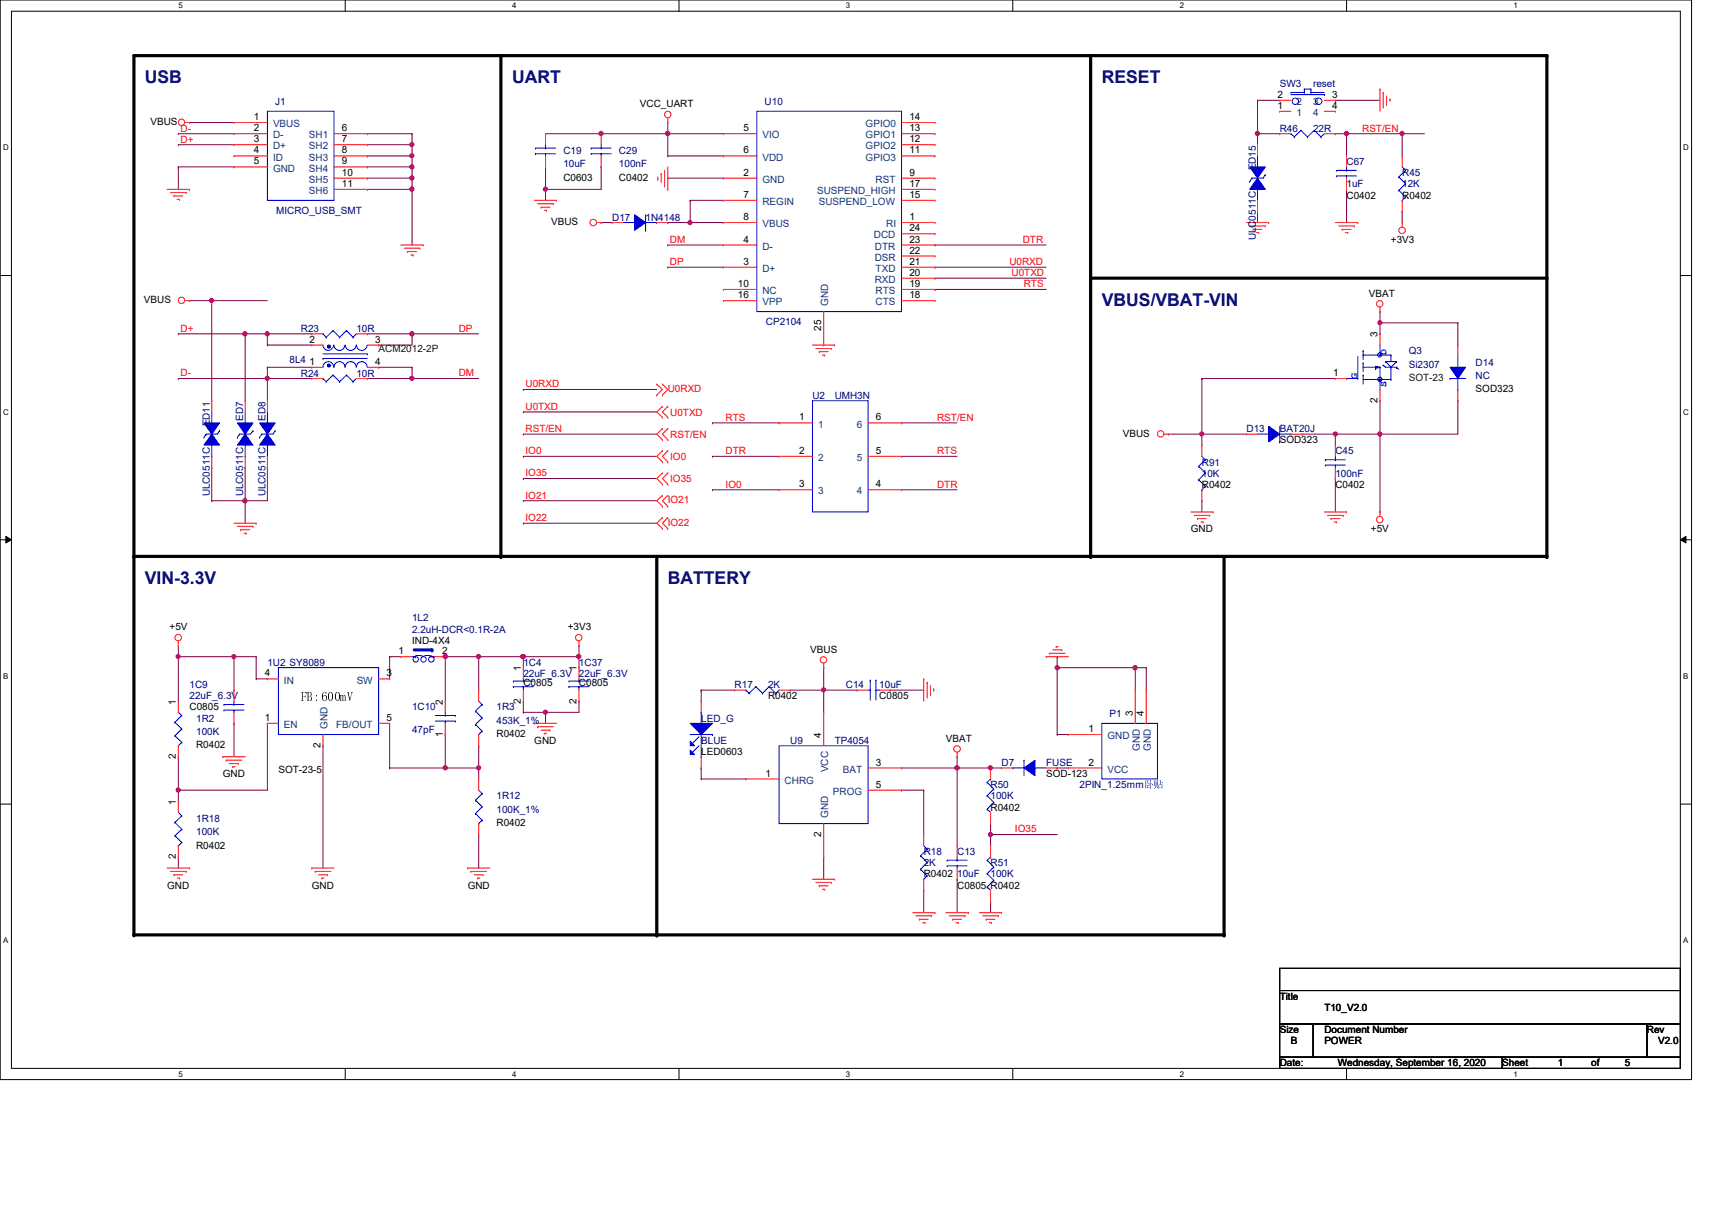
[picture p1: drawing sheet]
<svg xmlns="http://www.w3.org/2000/svg" width="297mm" height="210mm" viewBox="0 0 297 210" stroke-linecap="round" stroke-linejoin="round" font-family="sans-serif">
<defs><g id="words">
<g font-size="3" fill="#00007f">
<text x="25.1" y="14.4">USB</text>
<text x="88.9" y="14.4">UART</text>
<text x="191.2" y="14.4">RESET</text>
<text x="191.2" y="53">VBUS/VBAT-VIN</text>
<text x="25.1" y="101.3">VIN-3.3V</text>
<text x="115.9" y="101.3">BATTERY</text>
</g>
<text font-size="2.3" x="52.2" y="121.7">FB:600mV</text>
<g font-size="1.7">
<text x="221.7" y="17">2</text>
<text x="231.1" y="17">3</text>
<text x="26.1" y="21.7">VBUS</text>
<text x="44.1" y="20.8">1</text>
<text x="44.1" y="22.8">2</text>
<text x="59.3" y="22.8">6</text>
<text x="111" y="18.6">VCC_UART</text>
<text x="129" y="22.8">5</text>
<text x="157.8" y="20.8">14</text>
<text x="157.8" y="22.8">13</text>
<text x="221.7" y="18.9">1</text>
<text x="231.1" y="18.9">4</text>
<text x="44.1" y="24.7">3</text>
<text x="44.1" y="26.6">4</text>
<text x="44.1" y="28.5">5</text>
<text x="59.3" y="24.7">7</text>
<text x="59.3" y="26.6">8</text>
<text x="59.3" y="28.5">9</text>
<text x="129" y="26.6">6</text>
<text x="157.8" y="24.7">12</text>
<text x="157.8" y="26.6">11</text>
<text x="59.3" y="30.5">10</text>
<text x="59.3" y="32.4">11</text>
<text x="97.7" y="31.4">C0603</text>
<text x="107.4" y="31.4">C0402</text>
<text x="129" y="34.3">7</text>
<text x="129" y="30.5">2</text>
<text x="157.8" y="30.5">9</text>
<text x="157.8" y="32.4">17</text>
<text x="157.8" y="34.3">15</text>
<text x="233.6" y="34.5">C0402</text>
<text x="243.3" y="34.5">R0402</text>
<text x="95.6" y="39.1">VBUS</text>
<text x="129" y="38.2">8</text>
<text x="157.8" y="38.2">1</text>
<text x="157.8" y="40.1">24</text>
<text x="129" y="42.1">4</text>
<text x="129" y="45.9">3</text>
<text x="157.8" y="42.1">23</text>
<text x="157.8" y="44">22</text>
<text x="157.8" y="45.9">21</text>
<text x="157.8" y="47.8">20</text>
<text x="241.3" y="42.2">+3V3</text>
<text x="25" y="52.6">VBUS</text>
<text x="128" y="51.7">16</text>
<text x="128" y="49.8">10</text>
<text x="157.8" y="49.8">19</text>
<text x="157.8" y="51.7">18</text>
<text x="237.5" y="51.4">VBAT</text>
<text x="53.7" y="59.4">2</text>
<text x="65.1" y="59.4">3</text>
<text x="142.5" y="57.4" transform="rotate(-90 142.5 57.4)">25</text>
<text x="239" y="58.5" transform="rotate(-90 239 58.5)">3</text>
<text x="53.7" y="63.3">1</text>
<text x="65.1" y="63.3">4</text>
<text x="231.3" y="65.2">1</text>
<text x="239" y="69.9" transform="rotate(-90 239 69.9)">2</text>
<text x="256" y="68">SOD323</text>
<text x="138.6" y="72.9">1</text>
<text x="152" y="72.9">6</text>
<text x="194.8" y="75.7">VBUS</text>
<text x="222" y="76.9">SOD323</text>
<text x="138.6" y="78.7">2</text>
<text x="152" y="78.7">5</text>
<text x="138.6" y="84.5">3</text>
<text x="152" y="84.5">4</text>
<text x="208.5" y="84.6">R0402</text>
<text x="231.7" y="84.6">C0402</text>
<text x="206.6" y="92.4">GND</text>
<text x="237.9" y="92.4">+5V</text>
<text x="29.4" y="109.3">+5V</text>
<text x="69.2" y="113.5">1</text>
<text x="71.5" y="111.7">IND-4X4</text>
<text x="76.7" y="113.5">2</text>
<text x="98.5" y="109.3">+3V3</text>
<text x="140.6" y="113.2">VBUS</text>
<text x="46" y="117.3">4</text>
<text x="67.1" y="117.3">3</text>
<text x="90.4" y="116.4" transform="rotate(-90 90.4 116.4)">1</text>
<text x="90.8" y="119">C0805</text>
<text x="100" y="116.4" transform="rotate(-90 100 116.4)">1</text>
<text x="100.5" y="119">C0805</text>
<text x="30.5" y="122.2" transform="rotate(-90 30.5 122.2)">1</text>
<text x="32.9" y="123.2">C0805</text>
<text x="46" y="125.1">1</text>
<text x="67.1" y="125.1">5</text>
<text x="76.8" y="122.2" transform="rotate(-90 76.8 122.2)">2</text>
<text x="90.4" y="122" transform="rotate(-90 90.4 122)">2</text>
<text x="100" y="122" transform="rotate(-90 100 122)">2</text>
<text x="133.3" y="121.3">R0402</text>
<text x="152.6" y="121.3">C0805</text>
<text x="196.6" y="124.1" transform="rotate(-90 196.6 124.1)">3</text>
<text x="198.5" y="124.1" transform="rotate(-90 198.5 124.1)">4</text>
<text x="30.5" y="131.7" transform="rotate(-90 30.5 131.7)">2</text>
<text x="34" y="129.8">R0402</text>
<text x="55.6" y="129.8" transform="rotate(-90 55.6 129.8)">2</text>
<text x="76.8" y="127.8" transform="rotate(-90 76.8 127.8)">1</text>
<text x="86.1" y="127.9">R0402</text>
<text x="92.7" y="129">GND</text>
<text x="121.7" y="131">LED0603</text>
<text x="142.5" y="128" transform="rotate(-90 142.5 128)">4</text>
<text x="164.1" y="128.7">VBAT</text>
<text x="188.8" y="127">1</text>
<text x="38.6" y="134.8">GND</text>
<text x="48.3" y="134.1">SOT-23-5</text>
<text x="132.8" y="134.7">1</text>
<text x="152" y="132.8">3</text>
<text x="152" y="136.7">5</text>
<text x="181.5" y="134.8">SOD-123</text>
<text x="188.8" y="132.8">2</text>
<text x="30.5" y="139.6" transform="rotate(-90 30.5 139.6)">1</text>
<text x="86.1" y="143.3">R0402</text>
<text x="171.9" y="140.6">R0402</text>
<text x="30.5" y="149.1" transform="rotate(-90 30.5 149.1)">2</text>
<text x="34" y="147.2">R0402</text>
<text x="142.5" y="145.2" transform="rotate(-90 142.5 145.2)">2</text>
<text x="29" y="154.1">GND</text>
<text x="54.1" y="154.1">GND</text>
<text x="81.1" y="154.1">GND</text>
<text x="160.3" y="152.2">R0402</text>
<text x="166.1" y="154.1">C0805 R0402</text>
<text x="222" y="173.4">Title</text>
<text x="222" y="179.2">Size</text>
<text x="229.8" y="179.2">Document Number</text>
<text x="229.8" y="175.3">T10_V2.0</text>
<text x="285.7" y="179.2">Rev</text>
<text x="222" y="185">Date:</text>
<text x="224" y="181.1">B</text>
<text x="229.8" y="181.1">POWER</text>
<text x="232.1" y="185">Wednesday, September 16, 2020</text>
<text x="260.6" y="185">Sheet</text>
<text x="270.3" y="185">1</text>
<text x="276.1" y="185">of</text>
<text x="281.9" y="185">5</text>
<text x="287.7" y="181.1">V2.0</text>
</g>
<g font-size="1.7" fill="#00007f">
<text x="222" y="15.2">SW3</text>
<text x="227.8" y="15.2">reset</text>
<text x="47.7" y="18.2">J1</text>
<text x="132.7" y="18.2">U10</text>
<text x="222" y="22.9">R46</text>
<text x="227.8" y="22.9">22R</text>
<text x="97.7" y="26.7">C19</text>
<text x="97.7" y="29">10uF</text>
<text x="107.4" y="26.7">C29</text>
<text x="107.4" y="29">100nF</text>
<text x="217.9" y="29.5" transform="rotate(-90 217.9 29.5)">ED15</text>
<text x="233.6" y="28.7">C67</text>
<text x="233.6" y="32.5">1uF</text>
<text x="243.3" y="30.6">R45</text>
<text x="243.3" y="32.5">12K</text>
<text x="47.9" y="37.1">MICRO_USB_SMT</text>
<text x="106.2" y="38.3">D17</text>
<text x="112" y="38.3">1N4148</text>
<text x="217.9" y="41.7" transform="rotate(-90 217.9 41.7)">ULC0511C</text>
<text x="52.2" y="57.6">R23</text>
<text x="61.8" y="57.6">10R</text>
<text x="132.9" y="56.4">CP2104</text>
<text x="50.2" y="63">8L4</text>
<text x="52.2" y="65.3">R24</text>
<text x="61.8" y="65.3">10R</text>
<text x="244.4" y="61.5">Q3</text>
<text x="244.4" y="63.8">Si2307</text>
<text x="256" y="63.4">D14</text>
<text x="256" y="65.7">NC</text>
<text x="141" y="69.2">U2</text>
<text x="144.8" y="69.2">UMH3N</text>
<text x="36.4" y="74" transform="rotate(-90 36.4 74)">ED11</text>
<text x="42.2" y="73" transform="rotate(-90 42.2 73)">ED7</text>
<text x="46.1" y="73" transform="rotate(-90 46.1 73)">ED8</text>
<text x="216.3" y="75">D13</text>
<text x="222" y="75">BAT20J</text>
<text x="208.5" y="80.8">R91</text>
<text x="208.5" y="82.7">10K</text>
<text x="231.7" y="78.8">C45</text>
<text x="231.7" y="82.7">100nF</text>
<text x="36.4" y="86.1" transform="rotate(-90 36.4 86.1)">ULC0511C</text>
<text x="42.2" y="86.1" transform="rotate(-90 42.2 86.1)">ULC0511C</text>
<text x="46.1" y="86.1" transform="rotate(-90 46.1 86.1)">ULC0511C</text>
<text x="71.5" y="107.8">1L2</text>
<text x="71.5" y="109.7">2.2uH-DCR&lt;0.1R-2A</text>
<text x="32.9" y="119.4">1C9</text>
<text x="46.4" y="115.5">1U2 SY8089</text>
<text x="90.8" y="115.5">1C4</text>
<text x="90.8" y="117.4">22uF_6.3V 22uF_6.3V</text>
<text x="100.5" y="115.5">1C37</text>
<text x="127.5" y="119.4">R17</text>
<text x="133.3" y="119.4">2K</text>
<text x="146.8" y="119.4">C14</text>
<text x="152.6" y="119.4">10uF</text>
<text x="32.9" y="121.3">22uF_6.3V</text>
<text x="34" y="125.2">1R2</text>
<text x="71.5" y="123.2">1C10</text>
<text x="86.1" y="123.2">1R3</text>
<text x="86.1" y="125.6">453K_1%</text>
<text x="121.7" y="125.2">LED_G</text>
<text x="192.5" y="124.4">P1</text>
<text x="34" y="127.5">100K</text>
<text x="71.5" y="127.1">47pF</text>
<text x="121.7" y="129">BLUE</text>
<text x="137.1" y="129">U9</text>
<text x="144.8" y="129">TP4054</text>
<text x="171.9" y="136.7">R50</text>
<text x="173.8" y="132.9">D7</text>
<text x="181.5" y="132.9">FUSE</text>
<text x="187.3" y="136.7">2PIN_1.25mm卧卧</text>
<text x="34" y="142.5">1R18</text>
<text x="86.1" y="138.7">1R12</text>
<text x="86.1" y="141">100K_1%</text>
<text x="171.9" y="138.7">100K</text>
<text x="34" y="144.9">100K</text>
<text x="160.3" y="148.3">R18</text>
<text x="166.1" y="148.3">C13</text>
<text x="160.3" y="150.3">2K</text>
<text x="166.1" y="152.2">10uF</text>
<text x="171.9" y="150.3">R51</text>
<text x="171.9" y="152.2">100K</text>
</g>
<g font-size="1.7" fill="#f00">
<text x="31.3" y="22.8">D-</text>
<text x="236.3" y="22.8">RST/EN</text>
<text x="31.3" y="24.7">D+</text>
<text x="116.2" y="42.1">DM</text>
<text x="116.2" y="46">DP</text>
<text x="175.1" y="46">U0RXD</text>
<text x="175.5" y="47.9">U0TXD</text>
<text x="177.5" y="42.1">DTR</text>
<text x="177.6" y="49.8">RTS</text>
<text x="31.3" y="57.5">D+</text>
<text x="79.6" y="57.5">DP</text>
<text x="31.3" y="65.3">D-</text>
<text x="79.6" y="65.3">DM</text>
<text x="91.2" y="71.1">U0TXD</text>
<text x="91.2" y="67.2">U0RXD</text>
<text x="115.9" y="68">U0RXD</text>
<text x="91.2" y="74.9">RST/EN</text>
<text x="116.3" y="75.9">RST/EN</text>
<text x="116.3" y="72.1">U0TXD</text>
<text x="125.9" y="73">RTS</text>
<text x="162.6" y="73">RST/EN</text>
<text x="91.2" y="78.8">IO0</text>
<text x="91.2" y="82.6">IO35</text>
<text x="116.3" y="83.7">IO35</text>
<text x="116.3" y="79.8">IO0</text>
<text x="125.9" y="78.8">DTR</text>
<text x="162.6" y="78.8">RTS</text>
<text x="91.2" y="86.5">IO21</text>
<text x="115.9" y="87.3">IO21</text>
<text x="125.9" y="84.6">IO0</text>
<text x="162.6" y="84.6">DTR</text>
<text x="91.2" y="90.4">IO22</text>
<text x="115.9" y="91.2">IO22</text>
<text x="176.1" y="144.4">IO35</text>
</g>
<g font-size="1.7" fill="#003f7f">
<text x="47.4" y="22.1">VBUS</text>
<text x="150.2" y="22.1">GPIO0</text>
<text x="225" y="20.1">1</text>
<text x="225" y="18.2">2</text>
<text x="227.8" y="18.2">3</text>
<text x="227.8" y="20.1">4</text>
<text x="47.4" y="24">D-</text>
<text x="47.4" y="25.9">D+</text>
<text x="47.4" y="27.9">ID</text>
<text x="47.4" y="29.8">GND</text>
<text x="53.6" y="24">SH1</text>
<text x="53.6" y="25.9">SH2</text>
<text x="53.6" y="27.9">SH3</text>
<text x="53.6" y="29.8">SH4</text>
<text x="132.3" y="24">VIO</text>
<text x="132.3" y="27.9">VDD</text>
<text x="150.2" y="24">GPIO1</text>
<text x="150.2" y="25.9">GPIO2</text>
<text x="150.2" y="27.9">GPIO3</text>
<text x="53.6" y="31.7">SH5</text>
<text x="53.6" y="33.7">SH6</text>
<text x="132.3" y="35.6">REGIN</text>
<text x="132.3" y="31.7">GND</text>
<text x="141.8" y="33.7">SUSPEND_HIGH</text>
<text x="142.1" y="35.6">SUSPEND_LOW</text>
<text x="151.9" y="31.7">RST</text>
<text x="132.3" y="39.4">VBUS</text>
<text x="151.6" y="41.4">DCD</text>
<text x="153.8" y="39.4">RI</text>
<text x="132.3" y="43.3">D-</text>
<text x="132.3" y="47.2">D+</text>
<text x="151.8" y="45.2">DSR</text>
<text x="151.8" y="43.3">DTR</text>
<text x="151.9" y="47.2">TXD</text>
<text x="132.3" y="53">VPP</text>
<text x="132.3" y="51">NC</text>
<text x="143.7" y="53.1" transform="rotate(-90 143.7 53.1)">GND</text>
<text x="151.8" y="49.1">RXD</text>
<text x="151.9" y="51">RTS</text>
<text x="151.9" y="53">CTS</text>
<text x="141.9" y="74.2">1</text>
<text x="148.7" y="74.2">6</text>
<text x="141.9" y="80">2</text>
<text x="148.7" y="80">5</text>
<text x="141.9" y="85.8">3</text>
<text x="148.7" y="85.8">4</text>
<text x="49.3" y="118.6">IN</text>
<text x="61.9" y="118.6">SW</text>
<text x="49.3" y="126.3">EN</text>
<text x="56.9" y="126.4" transform="rotate(-90 56.9 126.4)">GND</text>
<text x="58.3" y="126.3">FB/OUT</text>
<text x="192.1" y="128.2">GND</text>
<text x="197.8" y="130.3" transform="rotate(-90 197.8 130.3)">GND</text>
<text x="199.7" y="130.3" transform="rotate(-90 199.7 130.3)">GND</text>
<text x="136.1" y="135.9">CHRG</text>
<text x="143.7" y="133.9" transform="rotate(-90 143.7 133.9)">VCC</text>
<text x="144.5" y="137.9">PROG</text>
<text x="146.3" y="134">BAT</text>
<text x="192.1" y="134">VCC</text>
<text x="143.7" y="141.9" transform="rotate(-90 143.7 141.9)">GND</text>
</g>
<g font-size="1.7" fill="#003f00">
<text x="65.7" y="61.1">ACM2012-2P</text>
<text x="244.4" y="66.1">SOT-23</text>
</g>
<g font-size="1.7" fill="#00f">
<text x="235.5" y="65.8" transform="rotate(-90 235.5 65.8)">G</text>
<text x="240.5" y="61.6" transform="rotate(-90 240.5 61.6)">D</text>
<text x="240.5" y="67.2" transform="rotate(-90 240.5 67.2)">S</text>
</g>
<g font-size="1.4">
<text x="30.9" y="1.4">5</text>
<text x="88.9" y="1.4">4</text>
<text x="146.8" y="1.4">3</text>
<text x="204.7" y="1.4">2</text>
<text x="262.6" y="1.4">1</text>
<text x=".5" y="26.1">D</text>
<text x="292.1" y="26.1">D</text>
<text x=".5" y="71.9">C</text>
<text x="292.1" y="71.9">C</text>
<text x=".5" y="117.8">B</text>
<text x="292.1" y="117.8">B</text>
<text x=".5" y="163.6">A</text>
<text x="292.1" y="163.6">A</text>
<text x="30.9" y="186.8">5</text>
<text x="88.9" y="186.8">4</text>
<text x="146.8" y="186.8">3</text>
<text x="204.7" y="186.8">2</text>
<text x="262.6" y="186.8">1</text>
</g>
</g></defs>
<path d="M0 0h293.5v187.3h-293.5zM2 1.9h289.5v183.4h-289.5z" fill="none" stroke="#000" stroke-width=".17"/>
<g fill="#fff">
<path d="M30.9 .2h.8v1.5h-.8z"/>
<path d="M30.9 185.5h.8v1.6h-.8z"/>
</g>
<path d="M59.9 0v1.9M59.9 185.3v2" fill="none" stroke="#000" stroke-width=".17"/>
<g fill="#fff">
<path d="M88.9 .2h.7v1.5h-.7z"/>
<path d="M88.9 185.5h.7v1.6h-.7z"/>
</g>
<path d="M117.8 0v1.9M117.8 185.3v2" fill="none" stroke="#000" stroke-width=".17"/>
<g fill="#fff">
<path d="M146.8 .2h.7v1.5h-.7z"/>
<path d="M146.8 185.5h.7v1.6h-.7z"/>
</g>
<path d="M175.7 0v1.9M175.7 185.3v2" fill="none" stroke="#000" stroke-width=".17"/>
<g fill="#fff">
<path d="M204.7 .2h.7v1.5h-.7z"/>
<path d="M204.7 185.5h.7v1.6h-.7z"/>
</g>
<path d="M233.6 0v1.9M233.6 185.3v2" fill="none" stroke="#000" stroke-width=".17"/>
<g fill="#fff">
<path d="M262.6 .2h.8v1.5h-.8z"/>
<path d="M262.6 185.5h.8v1.6h-.8z"/>
<path d="M.5 24.8h1v1.6h-1z"/>
<path d="M292.1 24.8h.9v1.6h-.9z"/>
<path d="M.5 70.7h1v1.5h-1z"/>
<path d="M292.1 70.7h.9v1.5h-.9z"/>
</g>
<path d="M0 47.8h2M291.5 47.8h2" fill="none" stroke="#000" stroke-width=".17"/>
<g fill="#fff">
<path d="M.5 116.5h.9v1.6h-.9z"/>
<path d="M292.1 116.5h.8v1.6h-.8z"/>
</g>
<path d="M0 93.6h2M1 93l1 .6-1 .6zM291.5 93.6l1-.6v1.2zM291.5 93.6h2" fill="none" stroke="#000" stroke-width=".17"/>
<path d="M1 93l1 .6-1 .6zM291.5 93.6l1-.6v1.2z" fill="#000"/>
<g fill="#fff">
<path d="M.5 162.4h.9v1.5h-.9z"/>
<path d="M292.1 162.4h.8v1.5h-.8z"/>
</g>
<path d="M0 139.5h2M291.5 139.5h2" fill="none" stroke="#000" stroke-width=".17"/>
<path d="M86.9 9.7v86.8M189.2 9.7v86.8M189.2 48.3h79.2M23.2 96.5h245.2v-86.8h-245.2v152.5h189.2v-65.7M114 96.5v65.7" fill="none" stroke="#000" stroke-width=".55"/>
<g fill="#000">
<circle cx="86.9" cy="9.7" r=".28"/>
<circle cx="189.2" cy="9.7" r=".28"/>
<circle cx="268.4" cy="9.7" r=".28"/>
<circle cx="268.4" cy="48.3" r=".28"/>
<circle cx="23.2" cy="96.5" r=".28"/>
<circle cx="86.9" cy="96.5" r=".28"/>
<circle cx="189.2" cy="96.5" r=".28"/>
<circle cx="268.4" cy="96.5" r=".28"/>
<circle cx="23.2" cy="162.2" r=".28"/>
<circle cx="114" cy="162.2" r=".28"/>
<circle cx="212.4" cy="162.2" r=".28"/>
</g>
<path d="M63.8 23.2h.1M63.8 25.1h.1M63.8 23.2h7.7M63.8 25.1h7.7M71.5 25.1h.1M71.5 25.1v2" fill="none" stroke="#7f003f" stroke-width=".17"/>
<circle cx="71.5" cy="25.1" r=".37" fill="#f0f"/>
<circle cx="71.5" cy="25.1" r=".37" fill="none" stroke="#f0f" stroke-width=".17"/>
<path d="M63.8 27.1h.1M63.8 27.1h7.7M71.5 27.1h.1M71.5 27.1v1.9" fill="none" stroke="#7f003f" stroke-width=".17"/>
<circle cx="71.5" cy="27" r=".37" fill="#f0f"/>
<circle cx="71.5" cy="27" r=".37" fill="none" stroke="#f0f" stroke-width=".17"/>
<path d="M63.8 29h.1M63.8 29h7.7M71.5 32.9h.1M71.5 32.9v9.6" fill="none" stroke="#7f003f" stroke-width=".17"/>
<circle cx="71.5" cy="32.8" r=".38" fill="#f0f"/>
<circle cx="71.5" cy="32.8" r=".38" fill="none" stroke="#f0f" stroke-width=".17"/>
<path d="M63.8 30.9h.1M63.8 30.9h7.7" fill="none" stroke="#7f003f" stroke-width=".17"/>
<circle cx="71.5" cy="30.9" r=".37" fill="#f0f"/>
<circle cx="71.5" cy="30.9" r=".37" fill="none" stroke="#f0f" stroke-width=".17"/>
<g fill="none" stroke="#7f003f" stroke-width=".17">
<path d="M30.9 29h.1M30.9 25.1h.1M30.9 23.2h.1M30.9 29h9.7M30.9 29v3.9M30.9 25.1h9.7M30.9 23.2h9.7M63.8 32.9h.1M71.5 30.9h.1M71.5 29h.1M71.5 29v3.9h-7.7M123.6 79.2h.1"/>
<path d="M123.6 73.4h.1M123.6 79.2h11.6M123.6 73.4h11.6M156.4 79.2h.1M156.4 73.4h.1M156.4 79.2h9.7M156.4 73.4h9.7M123.6 85h.1M123.6 85h11.6M156.4 85h.1M156.4 85h9.7"/>
</g>
<circle cx="71.5" cy="29" r=".38" fill="#f0f"/>
<circle cx="71.5" cy="29" r=".38" fill="none" stroke="#f0f" stroke-width=".17"/>
<path d="M32.9 21.3h.1M32.9 21.3h7.7M71.5 23.2h.1M71.5 23.2v1.9M46.4 57.9h.1M46.4 57.9h7.7" fill="none" stroke="#7f003f" stroke-width=".17"/>
<circle cx="46.4" cy="57.9" r=".38" fill="#f0f"/>
<circle cx="46.4" cy="57.9" r=".38" fill="none" stroke="#f0f" stroke-width=".17"/>
<path d="M71.5 65.7h.1M71.5 65.7h11.6" fill="none" stroke="#7f003f" stroke-width=".17"/>
<circle cx="71.5" cy="65.6" r=".37" fill="#f0f"/>
<circle cx="71.5" cy="65.6" r=".37" fill="none" stroke="#f0f" stroke-width=".17"/>
<path d="M71.5 57.9h.1M71.5 57.9h11.6" fill="none" stroke="#7f003f" stroke-width=".17"/>
<circle cx="71.5" cy="57.9" r=".38" fill="#f0f"/>
<circle cx="71.5" cy="57.9" r=".38" fill="none" stroke="#f0f" stroke-width=".17"/>
<g fill="none" stroke="#7f003f" stroke-width=".17">
<path d="M46.4 59.9h.1M46.4 59.9h7.7M63.8 57.9h.1M63.8 57.9h7.7M65.7 59.9h.1M71.5 57.9h.1M71.5 57.9v2h-5.8M46.4 63.7h.1M46.4 65.7h.1M46.4 63.7h7.7M46.4 65.7h7.7M65.7 63.7h.1"/>
<path d="M65.7 63.7h5.8M71.5 63.7h.1M71.5 63.7v2"/>
</g>
<circle cx="46.4" cy="65.6" r=".37" fill="#f0f"/>
<circle cx="46.4" cy="65.6" r=".37" fill="none" stroke="#f0f" stroke-width=".17"/>
<path d="M42.5 57.9h.1M42.5 57.9h3.9M46.4 57.9h.1M46.4 57.9v2M30.9 65.7h.1M46.4 63.7h.1M46.4 63.7v2h-15.5M63.8 65.7h.1M63.8 65.7h7.7" fill="none" stroke="#7f003f" stroke-width=".17"/>
<circle cx="42.5" cy="57.9" r=".38" fill="#f0f"/>
<circle cx="42.5" cy="57.9" r=".38" fill="none" stroke="#f0f" stroke-width=".17"/>
<g fill="none" stroke="#7f003f" stroke-width=".17">
<path d="M115.9 21.3h.1M115.9 30.9h.1M115.9 27.1h.1M115.9 23.2h.1M115.9 21.3v5.8M115.9 30.9h9.6M115.9 27.1h9.6M115.9 23.2h9.6M119.8 34.8h.1M119.8 34.8h5.7M115.9 42.5h.1M115.9 46.4h.1"/>
<path d="M115.9 46.4h9.6M115.9 42.5h9.6M162.2 46.4h.1M162.2 48.3h.1M162.2 42.5h.1M162.2 50.2h.1M162.2 46.4h19.3M162.2 42.5h19.3M162.2 48.3h19.3M162.2 50.2h19.3"/>
</g>
<circle cx="115.9" cy="23.2" r=".38" fill="#f0f"/>
<circle cx="115.9" cy="23.2" r=".38" fill="none" stroke="#f0f" stroke-width=".17"/>
<path d="M104.3 23.2h.1M104.3 23.2h11.6" fill="none" stroke="#7f003f" stroke-width=".17"/>
<circle cx="104.3" cy="23.2" r=".38" fill="#f0f"/>
<circle cx="104.3" cy="23.2" r=".38" fill="none" stroke="#f0f" stroke-width=".17"/>
<path d="M94.7 29h.1M94.7 32.9h.1M94.7 29v3.9M104.3 29h.1M104.3 29v3.9h-9.6" fill="none" stroke="#7f003f" stroke-width=".17"/>
<circle cx="94.6" cy="32.8" r=".38" fill="#f0f"/>
<circle cx="94.6" cy="32.8" r=".38" fill="none" stroke="#f0f" stroke-width=".17"/>
<g fill="none" stroke="#7f003f" stroke-width=".17">
<path d="M94.7 32.9h.1M94.7 23.2h.1M94.7 32.9v1.9M94.7 23.2h9.6M36.7 52.2h.1M36.7 52.2h9.7M90.8 71.5h.1M90.8 67.6h.1M90.8 75.3h.1M90.8 79.2h.1M90.8 71.5h23.2M90.8 67.6h23.2"/>
<path d="M90.8 75.3h23.2M90.8 79.2h23.2M90.8 83h.1M90.8 86.9h.1M90.8 90.8h.1M90.8 83h23.2M90.8 86.9h23.2M90.8 90.8h23.2M40.6 113.9h.1M40.6 113.9h3.8M100.5 112h.1M100.5 112v1.9"/>
</g>
<circle cx="40.6" cy="113.9" r=".37" fill="#f0f"/>
<circle cx="40.6" cy="113.9" r=".37" fill="none" stroke="#f0f" stroke-width=".17"/>
<path d="M30.9 137.1h.1M46.4 125.5h.1M46.4 125.5v11.6h-15.5" fill="none" stroke="#7f003f" stroke-width=".17"/>
<circle cx="30.9" cy="137" r=".37" fill="#f0f"/>
<circle cx="30.9" cy="137" r=".37" fill="none" stroke="#f0f" stroke-width=".17"/>
<g fill="none" stroke="#7f003f" stroke-width=".17">
<path d="M30.9 113.9h.1M30.9 113.9v7.7M40.6 113.9h.1M40.6 113.9v5.8M44.4 113.9h.1M44.4 117.8h.1M44.4 113.9v3.9M44.4 117.8h2M67.6 113.9h.1M67.6 113.9v3.9M67.6 113.9h2M83.1 113.9h.1"/>
<path d="M83.1 113.9h7.7M40.6 125.5h.1M40.6 125.5v5.8M56 129.4h.1M56 129.4v21.2M67.6 125.5h.1M67.6 125.5v7.7"/>
</g>
<circle cx="90.8" cy="113.9" r=".37" fill="#f0f"/>
<circle cx="90.8" cy="113.9" r=".37" fill="none" stroke="#f0f" stroke-width=".17"/>
<circle cx="83" cy="113.9" r=".37" fill="#f0f"/>
<circle cx="83" cy="113.9" r=".37" fill="none" stroke="#f0f" stroke-width=".17"/>
<path d="M90.8 113.9h.1M90.8 113.9h9.7" fill="none" stroke="#7f003f" stroke-width=".17"/>
<circle cx="100.4" cy="113.9" r=".37" fill="#f0f"/>
<circle cx="100.4" cy="113.9" r=".37" fill="none" stroke="#f0f" stroke-width=".17"/>
<circle cx="90.8" cy="113.9" r=".37" fill="#f0f"/>
<circle cx="90.8" cy="113.9" r=".37" fill="none" stroke="#f0f" stroke-width=".17"/>
<path d="M77.3 113.9h.1M77.3 113.9h5.8M83.1 113.9h.1M83.1 113.9v5.8M100.5 113.9h.1M100.5 113.9v1.9M83.1 133.2h.1M83.1 133.2v1.9M90.8 123.6h.1M90.8 123.6h9.7M94.7 123.6h.1" fill="none" stroke="#7f003f" stroke-width=".17"/>
<circle cx="94.6" cy="123.5" r=".37" fill="#f0f"/>
<circle cx="94.6" cy="123.5" r=".37" fill="none" stroke="#f0f" stroke-width=".17"/>
<path d="M77.3 133.2h.1M77.3 133.2h5.8M83.1 144.8h.1M83.1 144.8v5.8" fill="none" stroke="#7f003f" stroke-width=".17"/>
<circle cx="83" cy="133.2" r=".37" fill="#f0f"/>
<circle cx="83" cy="133.2" r=".37" fill="none" stroke="#f0f" stroke-width=".17"/>
<circle cx="77.3" cy="133.2" r=".37" fill="#f0f"/>
<circle cx="77.3" cy="133.2" r=".37" fill="none" stroke="#f0f" stroke-width=".17"/>
<path d="M77.3 113.9h.1M77.3 113.9v7.7" fill="none" stroke="#7f003f" stroke-width=".17"/>
<circle cx="77.3" cy="113.9" r=".37" fill="#f0f"/>
<circle cx="77.3" cy="113.9" r=".37" fill="none" stroke="#f0f" stroke-width=".17"/>
<path d="M30.9 113.9h.1M30.9 113.9h9.7M67.6 133.2h.1M77.3 127.4h.1M77.3 127.4v5.8h-9.7M83.1 129.4h.1M83.1 129.4v3.8" fill="none" stroke="#7f003f" stroke-width=".17"/>
<circle cx="30.9" cy="113.9" r=".37" fill="#f0f"/>
<circle cx="30.9" cy="113.9" r=".37" fill="none" stroke="#f0f" stroke-width=".17"/>
<path d="M30.9 112h.1M30.9 112v1.9M90.8 113.9h.1M90.8 113.9v1.9M30.9 137.1h.1M30.9 137.1v1.9M100.5 121.6h.1M100.5 121.6v2" fill="none" stroke="#7f003f" stroke-width=".17"/>
<circle cx="90.8" cy="113.9" r=".37" fill="#f0f"/>
<circle cx="90.8" cy="113.9" r=".37" fill="none" stroke="#f0f" stroke-width=".17"/>
<path d="M119.8 38.6h.1M119.8 38.6h5.7M30.9 131.3h.1M30.9 131.3v5.8M90.8 121.6h.1M90.8 121.6v2M94.7 123.6h.1M94.7 123.6v1.9M30.9 148.7h.1M30.9 148.7v1.9" fill="none" stroke="#7f003f" stroke-width=".17"/>
<circle cx="119.7" cy="38.6" r=".38" fill="#f0f"/>
<circle cx="119.7" cy="38.6" r=".38" fill="none" stroke="#f0f" stroke-width=".17"/>
<path d="M104.3 38.6h.1M104.3 38.6h1.9M42.5 86.9h.1M42.5 86.9v3.9" fill="none" stroke="#7f003f" stroke-width=".17"/>
<circle cx="42.5" cy="86.9" r=".38" fill="#f0f"/>
<circle cx="42.5" cy="86.9" r=".38" fill="none" stroke="#f0f" stroke-width=".17"/>
<path d="M36.7 52.2h.1M36.7 52.2v17.3M42.5 57.9h.1M42.5 57.9v11.6M46.4 65.7h.1M46.4 65.7v3.8M42.5 86.9h.1M42.5 81.1h.1M42.5 81.1v5.8M46.4 81.1h.1M46.4 81.1v5.8h-3.9" fill="none" stroke="#7f003f" stroke-width=".17"/>
<circle cx="36.7" cy="52.1" r=".38" fill="#f0f"/>
<circle cx="36.7" cy="52.1" r=".38" fill="none" stroke="#f0f" stroke-width=".17"/>
<path d="M233.6 32.9h.1M233.6 32.9v5.7M243.3 23.2h.1M243.3 23.2h3.8M32.9 52.2h.1M32.9 52.2h3.8M36.7 81.1h.1M36.7 86.9h.1M36.7 81.1v5.8M36.7 86.9h5.8" fill="none" stroke="#7f003f" stroke-width=".17"/>
<circle cx="243.2" cy="23.2" r=".38" fill="#f0f"/>
<circle cx="243.2" cy="23.2" r=".38" fill="none" stroke="#f0f" stroke-width=".17"/>
<path d="M218.2 17.4h.1M218.2 17.4v5.8" fill="none" stroke="#7f003f" stroke-width=".17"/>
<circle cx="218.1" cy="23.2" r=".38" fill="#f0f"/>
<circle cx="218.1" cy="23.2" r=".38" fill="none" stroke="#f0f" stroke-width=".17"/>
<g fill="none" stroke="#7f003f" stroke-width=".17">
<path d="M218.2 17.4h.1M218.2 17.4h3.8M231.7 17.4h.1M231.7 17.4h7.7M218.2 23.2h.1M218.2 36.7h.1M218.2 23.2h3.8M218.2 23.2v1.9M218.2 36.7v1.9M231.7 23.2h.1M231.7 23.2h11.6M233.6 23.2h.1"/>
<path d="M233.6 23.2v3.9M243.3 23.2h.1M243.3 23.2v3.9"/>
</g>
<circle cx="233.6" cy="23.2" r=".38" fill="#f0f"/>
<circle cx="233.6" cy="23.2" r=".38" fill="none" stroke="#f0f" stroke-width=".17"/>
<path d="M243.3 36.7h.1M243.3 36.7v1.9M183.4 115.8h.1M183.4 115.8v11.6M183.4 127.4h.1M183.4 127.4h2M171.9 142.9h.1M171.9 156.4h.1M171.9 144.8h.1M171.9 142.9v1.9M171.9 156.4v1.9M171.9 144.8h11.5" fill="none" stroke="#7f003f" stroke-width=".17"/>
<circle cx="171.8" cy="144.8" r=".38" fill="#f0f"/>
<circle cx="171.8" cy="144.8" r=".38" fill="none" stroke="#f0f" stroke-width=".17"/>
<path d="M183.4 115.8h.1M183.4 115.8h13.6M197 115.8h.1M197 115.8v3.9M171.9 144.8h.1M171.9 144.8v1.9" fill="none" stroke="#7f003f" stroke-width=".17"/>
<circle cx="196.9" cy="115.8" r=".38" fill="#f0f"/>
<circle cx="196.9" cy="115.8" r=".38" fill="none" stroke="#f0f" stroke-width=".17"/>
<circle cx="183.4" cy="115.8" r=".38" fill="#f0f"/>
<circle cx="183.4" cy="115.8" r=".38" fill="none" stroke="#f0f" stroke-width=".17"/>
<path d="M142.9 119.7h.1M142.9 119.7v3.9M183.4 113.9h.1M183.4 113.9v1.9M197 115.8h.1M197 115.8h1.9M198.9 115.8h.1M198.9 115.8v3.9M183.4 133.2h.1M183.4 133.2h2" fill="none" stroke="#7f003f" stroke-width=".17"/>
<circle cx="142.9" cy="119.7" r=".38" fill="#f0f"/>
<circle cx="142.9" cy="119.7" r=".38" fill="none" stroke="#f0f" stroke-width=".17"/>
<g fill="none" stroke="#7f003f" stroke-width=".17">
<path d="M121.7 119.7h.1M121.7 119.7h5.8M121.7 119.7v1.9M142.9 119.7h.1M142.9 119.7h5.8M121.7 135.1h.1M121.7 133.2h.1M121.7 135.1h7.7M121.7 133.2v1.9M156.4 137.1h.1M156.4 137.1h3.9M160.3 137.1h.1"/>
<path d="M160.3 137.1v7.7M166.1 133.2h.1M166.1 133.2v13.5M142.9 148.7h.1M142.9 148.7v3.8"/>
</g>
<circle cx="166" cy="133.2" r=".37" fill="#f0f"/>
<circle cx="166" cy="133.2" r=".37" fill="none" stroke="#f0f" stroke-width=".17"/>
<g fill="none" stroke="#7f003f" stroke-width=".17">
<path d="M137.1 119.7h.1M142.9 115.8h.1M142.9 115.8v3.9h-5.8M154.5 119.7h.1M154.5 119.7h5.8M156.4 133.2h.1M166.1 131.3h.1M166.1 131.3v1.9h-9.7M171.9 133.2h.1M171.9 133.2h1.9M160.3 154.4h.1M160.3 154.4v3.9"/>
<path d="M166.1 152.5h.1M166.1 152.5v5.8"/>
</g>
<circle cx="171.8" cy="133.2" r=".37" fill="#f0f"/>
<circle cx="171.8" cy="133.2" r=".37" fill="none" stroke="#f0f" stroke-width=".17"/>
<path d="M231.7 75.3h.1M231.7 75.3v1.9M231.7 83h.1M231.7 83v5.8" fill="none" stroke="#7f003f" stroke-width=".17"/>
<circle cx="231.7" cy="75.3" r=".37" fill="#f0f"/>
<circle cx="231.7" cy="75.3" r=".37" fill="none" stroke="#f0f" stroke-width=".17"/>
<path d="M239.4 56h.1M239.4 56v1.9M208.5 75.3h.1M208.5 75.3v1.9M225.9 75.3h.1M225.9 75.3h5.8" fill="none" stroke="#7f003f" stroke-width=".17"/>
<circle cx="208.5" cy="75.3" r=".37" fill="#f0f"/>
<circle cx="208.5" cy="75.3" r=".37" fill="none" stroke="#f0f" stroke-width=".17"/>
<g fill="none" stroke="#7f003f" stroke-width=".17">
<path d="M239.4 56h.1M239.4 56h13.5M252.9 56h.1M252.9 56v3.9M202.7 75.3h.1M202.7 75.3h13.6M208.5 75.3h.1M208.5 65.7h.1M208.5 65.7v9.6M208.5 65.7h23.2M231.7 75.3h.1M239.4 69.5h.1"/>
<path d="M239.4 69.5v5.8h-7.7M208.5 86.9h.1M208.5 86.9v1.9"/>
</g>
<circle cx="239.4" cy="56" r=".37" fill="#f0f"/>
<circle cx="239.4" cy="56" r=".37" fill="none" stroke="#f0f" stroke-width=".17"/>
<path d="M239.4 75.3h.1M252.9 69.5h.1M252.9 69.5v5.8h-13.5" fill="none" stroke="#7f003f" stroke-width=".17"/>
<circle cx="239.4" cy="75.3" r=".37" fill="#f0f"/>
<circle cx="239.4" cy="75.3" r=".37" fill="none" stroke="#f0f" stroke-width=".17"/>
<path d="M115.9 38.6h.1M119.8 34.8h.1M119.8 34.8v3.8h-3.9M239.4 54.1h.1M239.4 54.1v1.9M239.4 75.3h.1M239.4 75.3v13.5M166.1 133.2h.1M166.1 133.2h5.8" fill="none" stroke="#7f003f" stroke-width=".17"/>
<circle cx="166" cy="133.2" r=".37" fill="#f0f"/>
<circle cx="166" cy="133.2" r=".37" fill="none" stroke="#f0f" stroke-width=".17"/>
<path d="M30.9 57.9h.1M30.9 57.9h11.6" fill="none" stroke="#7f003f" stroke-width=".17"/>
<g fill="none" stroke="#f00" stroke-width=".17">
<path d="M239.4 15.5h.1M239.4 15.5v3.8M240 16h.1M240 16v2.8M240.6 18.2h.1M240.6 16.6v1.6M241.2 17.2h.1M241.2 17.2v.4M29 32.9h3.9M29.6 33.4h2.7M30.2 34h.1M30.2 34h1.5"/>
<path d="M30.7 34.6h.5M31.2 34.6h.1M32.1 21.3h.8M32.3 33.4h.1M32.9 32.9h.1M32.9 21.3h.1M40.6 21.3h.1M40.6 23.2h.1M40.6 25.1h.1M40.6 27.1h.1M40.6 29h.1M40.6 21.3h5.8"/>
<path d="M40.6 23.2h5.8M40.6 25.1h5.8M40.6 27.1h5.8M40.6 29h5.8M58 32.9h5.8M58 23.2h5.8M58 25.1h5.8M58 27.1h5.8M58 29h5.8M58 30.9h5.8M63.8 23.2h.1M63.8 25.1h.1"/>
<path d="M63.8 27.1h.1M63.8 29h.1M63.8 30.9h.1M63.8 32.9h.1M92.7 34.8h3.9M93.3 35.3h2.7M93.9 35.9h.1M93.9 35.9h1.5M94.4 36.5h.4M94.8 36.5h.1M96 35.3h.1M96.6 34.8h.1"/>
<path d="M103.5 38.6h.8M104.3 38.6h.1M114.1 31.1h.1M114.1 30.7v.4M114.7 30.1h.1M114.7 30.1v1.6M115.3 32.3h.1M115.3 29.5v2.8M115.9 21.3h.1M115.9 32.9h.1M115.9 20.5v.8M115.9 29v3.9"/>
<path d="M216.3 38.6h3.8M216.8 39.2h2.7M217.4 39.8h.1M217.4 39.8h1.5M219.5 39.2h.1M220.1 38.6h.1M231.7 38.6h3.9M232.3 39.2h2.7M232.9 39.8h.1M232.9 39.8h1.5M235 39.2h.1M235.6 38.6h.1"/>
<path d="M243.3 38.6h.1M243.3 38.6v.8M32.1 52.2h.8M32.9 52.2h.1M69.6 42.5h3.8M70.1 43.1h2.8M70.7 43.6h.1M70.7 43.6h1.6M71.3 44.2h.4M71.7 44.2h.1M72.9 43.1h.1M73.4 42.5h.1"/>
<path d="M141 59.9h3.8M144.8 59.9h.1M218 40.3h.4M218.4 40.3h.1M233.4 40.3h.4M233.8 40.3h.1M239.4 54.1h.1M239.4 53.3v.8M114 68.5h.1M114 66.6h.1M114 66.6l.9 1-.9 .9M114.9 68.5h.1"/>
<path d="M114.9 66.6h.1M114.9 78.2h.1M114.9 74.3h.1M114.9 76.3h.1M114.9 70.5h.1M114.9 72.4h.1M114.9 66.6l1 1-1 .9M114.9 78.2l-.9 1 .9 .9M114.9 74.3l-.9 1 .9 1M114.9 70.5l-.9 1 .9 .9M115.9 78.2h.1M115.9 76.3h.1"/>
<path d="M115.9 74.3h.1M115.9 72.4h.1M115.9 70.5h.1M115.9 78.2l-1 1 1 .9M115.9 74.3l-1 1 1 1M115.9 70.5l-1 1 1 .9M141.6 60.5h2.7M142.2 61h.1M142.2 61h1.5M142.7 61.6h.4M143.1 61.6h.1M144.3 60.5h.1"/>
<path d="M202 75.3h.7M202.7 75.3h.1M40.6 90.8h3.8M41.2 91.3h2.7M41.7 91.9h.1M41.7 91.9h1.6M42.3 92.5h.4M42.7 92.5h.1M43.9 91.3h.1M44.4 90.8h.1M114.9 82h.1M114.9 84h.1"/>
<path d="M114.9 80.1h.1M114.9 89.8h.1M114.9 91.7h.1M114.9 85.9h.1M114.9 87.8h.1M114.9 82l-.9 1 .9 1M114.9 89.8l-.9 1 .9 .9M114.9 85.9l-.9 1 .9 .9M115.9 84h.1M115.9 82h.1M115.9 80.1h.1M115.9 91.7h.1"/>
<path d="M115.9 89.8h.1M115.9 87.8h.1M115.9 85.9h.1M115.9 82l-1 1 1 1M115.9 89.8l-1 1 1 .9M115.9 85.9l-1 1 1 .9M206.6 88.8h3.9M207.2 89.4h2.7M207.8 90h.1M207.8 90h1.5M208.4 90.6h.3M208.7 90.6h.1"/>
<path d="M209.9 89.4h.1M210.5 88.8h.1M229.8 88.8h3.8M230.3 89.4h2.7M230.9 90h.1M230.9 90h1.6M231.5 90.6h.4M231.9 90.6h.1M233 89.4h.1M233.6 88.8h.1M239.4 88.8h.1M239.4 88.8v.8"/>
<path d="M30.9 112h.1M30.9 111.2v.8M100.5 112h.1M100.5 111.2v.8M142.9 115.8h.1M142.9 115.1v.7M160.3 117.8h.1M160.3 117.8v3.8M160.9 118.4h.1M160.9 118.4v2.7M161.5 118.9v1.6M162 119.5h.1"/>
<path d="M162 119.5v.4M181.5 113.9h.1M181.5 113.9h3.9M182.1 113.3h.1M182.1 113.3h2.7M182.7 112.7h1.5M183.3 112.2h.1M183.3 112.2h.3M184.2 112.7h.1M197 119.7h.1M197 119.7v5.8M198.9 119.7h.1"/>
<path d="M198.9 119.7v5.8M38.6 131.3h.1M38.6 131.3h3.9M39.2 131.9h.1M39.2 131.9h2.7M39.8 132.5h1.6M40.4 133h.1M40.4 133h.4M41.4 132.5h.1M92.7 125.5h.1M92.7 125.5h3.9M93.3 126.1h.1"/>
<path d="M93.3 126.1h2.7M93.9 126.7h1.5M94.4 127.2h.1M94.4 127.2h.4M95.4 126.7h.1M161.5 120.5h.1M166.1 131.3h.1M166.1 130.5v.8M185.4 127.4h.1M185.4 133.2h.1M185.4 127.4h5.8M185.4 133.2h5.8"/>
<path d="M29 150.6h3.9M29.6 151.2h2.7M30.2 151.8h.1M30.2 151.8h1.5M30.7 152.3h.5M31.2 152.3h.1M32.3 151.2h.1M32.9 150.6h.1M54.1 150.6h.1M54.1 150.6h3.9M54.7 151.2h.1M54.7 151.2h2.7"/>
<path d="M55.3 151.8h1.5M55.8 152.3h.1M55.8 152.3h.4M56.8 151.8h.1M81.1 150.6h.1M81.1 150.6h3.9M81.7 151.2h.1M81.7 151.2h2.7M82.3 151.8h1.5M82.9 152.3h.1M82.9 152.3h.4M83.8 151.8h.1"/>
<path d="M141 152.5h3.8M141.6 153.1h2.7M142.2 153.7h.1M142.2 153.7h1.5M142.7 154.3h.4M143.1 154.3h.1M144.3 153.1h.1M144.8 152.5h.1M158.4 158.3h3.8M158.9 158.9h2.7M159.5 159.5h.1M159.5 159.5h1.5"/>
<path d="M161.6 158.9h.1M162.2 158.3h.1M164.1 158.3h3.9M164.7 158.9h2.7M165.3 159.5h.1M165.3 159.5h1.5M167.4 158.9h.1M168 158.3h.1M169.9 158.3h3.9M170.5 158.9h2.7M171.1 159.5h.1M171.1 159.5h1.5"/>
<path d="M173.2 158.9h.1M173.8 158.3h.1M160.1 160.1h.4M160.5 160.1h.1M165.9 160.1h.4M166.3 160.1h.1M171.7 160.1h.3M172 160.1h.1"/>
<circle cx="115.8" cy="19.9" r=".56"/>
<circle cx="31.5" cy="21.2" r=".56"/>
<circle cx="102.9" cy="38.6" r=".56"/>
<circle cx="243.3" cy="40" r=".56"/>
<circle cx="31.5" cy="52.1" r=".56"/>
<circle cx="239.4" cy="52.7" r=".56"/>
<circle cx="201.4" cy="75.3" r=".56"/>
<circle cx="239.4" cy="90.1" r=".56"/>
<circle cx="30.9" cy="110.6" r=".56"/>
<circle cx="100.4" cy="110.6" r=".56"/>
<circle cx="142.9" cy="114.5" r=".56"/>
<circle cx="166.1" cy="129.9" r=".56"/>
</g>
<path d="M222 168h69.5v3.8h-69.5zM222 171.8h69.5v5.8h-69.5zM222 177.6h5.8v5.8h-5.8zM227.8 177.6h57.9v5.8h-57.9zM285.7 177.6h5.8v5.8h-5.8zM222 183.4h38.6v1.9h-38.6zM260.6 183.4h30.9v1.9h-30.9z" fill="none" stroke="#000" stroke-width=".17"/>
<path d="M46.4 19.3h11.6v15.5h-11.6zM191.2 125.5h9.6v9.6h-9.6z" fill="none" stroke="#00f" stroke-width=".17"/>
<path d="M119.8 125.5h3.8l-1.9 1.9z" fill="#00f"/>
<path d="M119.8 125.5h3.8l-1.9 1.9z" fill="none" stroke="#00f" stroke-width=".17"/>
<path d="M119.8 128.6l.7 .8h-.7z" fill="#00f"/>
<path d="M119.8 128.6l.7 .8h-.7z" fill="none" stroke="#00f" stroke-width=".17"/>
<path d="M119.8 130.1l.7 .8h-.7z" fill="#00f"/>
<g fill="none" stroke="#00f" stroke-width=".17">
<path d="M92.9 25.7h.1M92.9 26.7h.1M92.9 25.7h3.5M92.9 26.7h3.5M94.7 26.7h.1M94.7 25.7h.1M94.7 25.1v.6M94.7 26.7v.4M108.2 38.6h1.9M110.1 38.6h.1M112 40h.1M112 37.3v2.7"/>
<path d="M112 38.6h2M114 38.6h.1M119.8 130.1l.7 .8h-.7zM119.8 127.4h3.8M120.1 128.9h.1M120.1 130.5h.1M121.3 127.8l-1.2 1.1M121.3 129.4l-1.2 1.1M121.7 123.6h.1M121.7 131.3h.1M121.7 123.6v1.9M121.7 127.4v3.9"/>
<path d="M123.6 127.4h.1"/>
</g>
<path d="M94.7 29h.1M94.7 23.2h.1M94.7 23.2v1.9M94.7 27.1v1.9M121.7 121.6h.1M121.7 133.2h.1M121.7 121.6v2M121.7 131.3v1.9" fill="none" stroke="#f00" stroke-width=".17"/>
<path d="M110.1 37.3l1.9 1.3-1.9 1.4z" fill-rule="evenodd" fill="#00f"/>
<g fill="none" stroke="#00f" stroke-width=".17">
<path d="M110.1 37.3l1.9 1.3-1.9 1.4zM242.7 30.7h.1M242.7 33h.1M242.7 30.7l1.2 1.2M242.7 33l1.2 1.2M243.3 34.8h.1M243.3 29l.6 .5M243.9 29.5h.1M243.9 31.9h.1M243.9 34.2h.1M243.9 29.5l-1.2 1.2M243.9 31.9l-1.2 1.1"/>
<path d="M243.9 34.2l-.6 .6M56 57.9h.1M56 57.9l.6 .6M56.6 58.5h.1M57.8 57.4h.1M57.8 57.4l1.1 1.1M57.8 57.4l-1.2 1.1M58.9 58.5h.1M60.1 57.4h.1M60.1 57.4l1.2 1.1M60.1 57.4l-1.2 1.1M61.3 58.5h.1"/>
<path d="M61.8 57.9l-.5 .6M141 69.5h9.6v19.3h-9.6zM218.2 75.3h1.9M220.1 75.3h.1M222 76.7h.1M222 74v2.7M222 75.3h2M224 75.3h.1M135.2 129.4h15.4v13.5h-15.4z"/>
</g>
<g fill="none" stroke="#f00" stroke-width=".17">
<path d="M106.2 38.6h.1M106.2 38.6h2M114 38.6h1.9M115.9 38.6h.1M243.3 27.1h.1M243.3 36.7h.1M243.3 27.1v1.9M243.3 34.8v1.9M54.1 57.9h.1M54.1 57.9h1.9M61.8 57.9h2M63.8 57.9h.1"/>
<path d="M135.2 73.4h.1M135.2 79.2h.1M135.2 73.4h5.8M135.2 79.2h5.8M150.6 73.4h5.8M150.6 79.2h5.8M156.4 73.4h.1M156.4 79.2h.1M135.2 85h.1M135.2 85h5.8M150.6 85h5.8M156.4 85h.1"/>
<path d="M129.4 135.1h.1M129.4 135.1h5.8M142.9 123.6h.1M142.9 123.6v5.8M150.6 133.2h5.8M150.6 137.1h5.8M156.4 133.2h.1M156.4 137.1h.1M142.9 148.7h.1M142.9 142.9v5.8"/>
</g>
<path d="M220.1 74l1.9 1.3-1.9 1.4z" fill-rule="evenodd" fill="#00f"/>
<g fill="none" stroke="#00f" stroke-width=".17">
<path d="M231.9 29.5h.1M231.9 30.5h.1M231.9 29.5h3.5M231.9 30.5h3.5M233.6 30.5h.1M233.6 29.5h.1M233.6 29v.5M233.6 30.5v.4M45.4 75.3h.1M45.4 75.3h2M46.4 73.4h.1M46.4 79.2h.1"/>
<path d="M46.4 71.5v1.9M46.4 77.2v2M220.1 74l1.9 1.3-1.9 1.4zM30.3 125.3h.1M30.3 127.6h.1M30.3 125.3l1.2 1.1M30.3 127.6l1.2 1.2M30.9 129.4h.1M30.9 123.6l.6 .5M31.5 124.1h.1M31.5 126.4h.1M31.5 128.8h.1"/>
<path d="M31.5 124.1l-1.2 1.2M31.5 126.4l-1.2 1.2M31.5 128.8l-.6 .6M75.5 124.1h3.5M75.5 125.1h3.5M77.3 125.1h.1M77.3 124.1h.1M77.3 123.6v.5M77.3 125.1v.4M79 124.1h.1M79 125.1h.1"/>
</g>
<g fill="none" stroke="#f00" stroke-width=".17">
<path d="M233.6 32.9h.1M233.6 27.1h.1M233.6 27.1v1.9M233.6 30.9v2M216.3 75.3h.1M216.3 75.3h1.9M224 75.3h1.9M225.9 75.3h.1M30.9 121.6h.1M30.9 131.3h.1M30.9 121.6v2M30.9 129.4v1.9"/>
<path d="M77.3 127.4h.1M77.3 121.6h.1M77.3 121.6v2M77.3 125.5v1.9"/>
</g>
<path d="M45 73.4h2.7l-1.3 1.9z" fill-rule="evenodd" fill="#00f"/>
<path d="M45 73.4h2.7l-1.3 1.9zM45 75.9h.1M45.4 75.3l-.4 .6M47.7 74.7h.1M47.7 74.7l-.3 .6" fill="none" stroke="#00f" stroke-width=".17"/>
<path d="M46.4 75.3l1.3 1.9h-2.7z" fill-rule="evenodd" fill="#00f"/>
<g fill="none" stroke="#00f" stroke-width=".17">
<path d="M224 16h.1M224 16h2.3M224 16.4h5.8M226.3 15.5h.1M226.3 16h.1M226.3 15.5h1.2M226.3 15.5v.5M227.5 15.5h.1M227.5 16h.1M227.5 15.5v.5M227.5 16h2.3M229.8 16.4h.1"/>
<path d="M102.6 25.7h.1M102.6 26.7h.1M102.6 25.7h3.4M102.6 26.7h3.4M104.3 26.7h.1M104.3 25.7h.1M104.3 25.1v.6M104.3 26.7v.4M35.8 75.3h.1M35.8 75.3h1.9M36.7 73.4h.1M36.7 79.2h.1"/>
<path d="M36.7 71.5v1.9M36.7 77.2v2M46.4 75.3l1.3 1.9h-2.7zM89.1 119.1h.1M89.1 118.2h.1M89.1 119.1h3.4M89.1 118.2h3.4M90.8 118.2h.1M90.8 119.1h.1M90.8 117.8v.4M90.8 119.1v.6M150.6 119.7h.4"/>
<path d="M151 119.7h.1M151 118h.1M151 118v3.5M152 118h.1M152 119.7h.1M152 119.7h.6M152 118v3.5M38.9 122.2h.1M38.9 123.2h.1M38.9 122.2h3.4M38.9 123.2h3.4M40.6 123.2h.1"/>
<path d="M40.6 122.2h.1M40.6 121.6v.6M40.6 123.2v.4M82.5 138.8h.1M82.5 138.8l1.1 1.2M83.1 137.1l.5 .6M83.6 137.7h.1M83.6 140h.1M83.6 137.7l-1.1 1.1M83.6 140l-1.1 1.1M82.5 141.1h.1M82.5 141.1l1.1 1.2"/>
<path d="M83.1 142.9h.1M83.6 142.3h.1M83.6 142.3l-.5 .6M171.3 153.9h.1M171.3 151.6h.1M171.3 149.2h.1M171.3 153.9l.6 .5M171.3 151.6l1.1 1.1M171.3 149.2l1.1 1.2M171.9 148.7h.1M171.9 148.7l-.6 .5M172.4 152.7h.1"/>
<path d="M172.4 150.4h.1M172.4 152.7l-1.1 1.2M172.4 150.4l-1.1 1.2"/>
<circle cx="224.7" cy="17.6" r=".56"/>
<circle cx="228.8" cy="17.6" r=".56"/>
</g>
<g fill="none" stroke="#f00" stroke-width=".17">
<path d="M222 19.3h.1M222 17.4h.1M222 19.3h2M222 17.4h2M229.8 19.3h1.9M229.8 17.4h1.9M231.7 17.4h.1M231.7 19.3h.1M104.3 29h.1M104.3 23.2h.1M104.3 23.2v1.9M104.3 27.1v1.9"/>
<path d="M46.4 69.5h.1M46.4 69.5v2M46.4 79.2v1.9M46.4 81.1h.1M40.6 119.7h.1M40.6 119.7v1.9M90.8 115.8h.1M90.8 115.8v2M90.8 119.7v1.9M148.7 119.7h.1M148.7 119.7h1.9M152.6 119.7h1.9"/>
<path d="M154.5 119.7h.1M40.6 125.5h.1M40.6 123.6v1.9M83.1 135.1h.1M83.1 135.1v2M90.8 121.6h.1M83.1 144.8h.1M83.1 142.9v1.9M171.9 156.4h.1M171.9 146.7h.1M171.9 146.7v2M171.9 154.4v2"/>
</g>
<path d="M35.4 73.4h2.7l-1.4 1.9z" fill-rule="evenodd" fill="#00f"/>
<path d="M35.4 73.4h2.7l-1.4 1.9zM35.4 75.9h.1M35.8 75.3l-.4 .6M38.1 74.7h.1M38.1 74.7l-.4 .6" fill="none" stroke="#00f" stroke-width=".17"/>
<path d="M36.7 75.3l1.4 1.9h-2.7z" fill-rule="evenodd" fill="#00f"/>
<g fill="none" stroke="#00f" stroke-width=".17">
<path d="M56 59.9a.93 .93 0 0 0 1 .9 .93 .93 0 0 0 .9-.9M58 59.9a.95 .95 0 0 0 .9 .9 .95 .95 0 0 0 1-.9M59.9 59.9a.95 .95 0 0 0 1 .9 .95 .95 0 0 0 .9-.9M61.8 59.9a.93 .93 0 0 0 1 .9 .93 .93 0 0 0 .9-.9M36.7 75.3l1.4 1.9h-2.7zM56 63.7a.93 .93 0 0 1 1-1 .93 .93 0 0 1 .9 1M56 62.2h.1M56 61.4h7.8M56 62.2h7.8M58 63.7a.95 .95 0 0 1 .9-1 .95 .95 0 0 1 1 1M59.9 63.7a.95 .95 0 0 1 1-1 .95 .95 0 0 1 .9 1M61.8 63.7a.93 .93 0 0 1 1-1 .93 .93 0 0 1 .9 1"/>
<path d="M63.8 61.4h.1"/>
</g>
<path d="M36.7 69.5h.1M36.7 69.5v2M36.7 79.2v1.9M36.7 81.1h.1" fill="none" stroke="#f00" stroke-width=".17"/>
<circle cx="57.1" cy="63.4" r=".27" fill="#00f"/>
<circle cx="57.1" cy="63.4" r=".27" fill="none" stroke="#00f" stroke-width=".17"/>
<circle cx="57.1" cy="60.1" r=".29" fill="#00f"/>
<g fill="none" stroke="#00f" stroke-width=".17">
<path d="M175.7 133.2h.1M175.7 133.2h2M177.7 131.9h.1M177.7 131.9v2.7M179.6 133.2h.1M179.6 133.2h1.9"/>
<circle cx="57.1" cy="60.1" r=".29"/>
</g>
<path d="M54.1 59.9h.1M54.1 59.9h1.9M63.8 59.9h1.9M65.7 59.9h.1M54.1 63.7h.1M54.1 63.7h1.9M63.8 63.7h1.9M65.7 63.7h.1" fill="none" stroke="#f00" stroke-width=".17"/>
<path d="M177.7 133.2l1.9-1.3v2.7z" fill-rule="evenodd" fill="#00f"/>
<path d="M98.7 119.1h.1M98.7 118.2h.1M98.7 119.1h3.5M98.7 118.2h3.5M100.5 118.2h.1M100.5 119.1h.1M100.5 117.8v.4M100.5 119.1v.6M177.7 133.2l1.9-1.3v2.7z" fill="none" stroke="#00f" stroke-width=".17"/>
<path d="M100.5 115.8h.1M100.5 115.8v2M100.5 119.7v1.9M100.5 121.6h.1M173.8 133.2h.1M173.8 133.2h1.9M181.5 133.2h1.9M183.4 133.2h.1" fill="none" stroke="#f00" stroke-width=".17"/>
<path d="M71.9 112.7h3.1" fill="none" stroke="#00f" stroke-width=".55"/>
<circle cx="75" cy="112.7" r=".28" fill="#00f"/>
<g fill="none" stroke="#00f" stroke-width=".17">
<path d="M251.6 65.7h.1M251.6 65.7h2.7M252.9 63.7h.1M252.9 67.6h.1M252.9 61.8v1.9M252.9 65.7v1.9M71.5 113.9h.5M72 113.8l.7-.1 .7 .1M72 113.9h.1M73.6 113.8l.6-.1 .8 .1M74.8 113.9h.5M75.3 113.9h.1"/>
<circle cx="72.1" cy="114.4" r=".47"/>
<circle cx="73.5" cy="114.4" r=".47"/>
<circle cx="74.8" cy="114.4" r=".47"/>
</g>
<path d="M69.6 113.9h.1M69.6 113.9h1.9M75.3 113.9h2M77.3 113.9h.1" fill="none" stroke="#f00" stroke-width=".17"/>
<path d="M251.6 63.7h2.7l-1.4 2z" fill-rule="evenodd" fill="#00f"/>
<g fill="none" stroke="#00f" stroke-width=".17">
<path d="M41.6 75.3h.1M41.6 75.3h1.9M42.5 73.4h.1M42.5 79.2h.1M42.5 71.5v1.9M42.5 77.2v2M208.5 79.2l.6 .6M209.1 79.8h.1M209.1 79.8l-1.1 1.1M251.6 63.7h2.7l-1.4 2zM208 80.9h.1M208 83.2h.1"/>
<path d="M208 80.9l1.1 1.1M208 83.2l1.1 1.2M208.5 85h.1M209.1 82h.1M209.1 84.4h.1M209.1 82l-1.1 1.2M209.1 84.4l-.6 .6M159.7 148.5h.1M159.7 150.8h.1M159.7 148.5l1.2 1.1M159.7 150.8l1.2 1.1M160.3 152.5h.1"/>
<path d="M160.3 146.7l.6 .6M160.9 147.3h.1M160.9 149.6h.1M160.9 151.9h.1M160.9 147.3l-1.2 1.2M160.9 149.6l-1.2 1.2M160.9 151.9l-.6 .6"/>
</g>
<path d="M252.9 59.9h.1M252.9 59.9v1.9M208.5 77.2h.1M208.5 77.2v2M252.9 69.5h.1M252.9 67.6v1.9M208.5 86.9h.1M208.5 85v1.9M160.3 144.8h.1M160.3 154.4h.1M160.3 144.8v1.9M160.3 152.5v1.9" fill="none" stroke="#f00" stroke-width=".17"/>
<path d="M41.2 73.4h2.7l-1.4 1.9z" fill-rule="evenodd" fill="#00f"/>
<path d="M41.2 73.4h2.7l-1.4 1.9zM41.2 75.9h.1M41.6 75.3l-.4 .6M43.9 74.7h.1M43.9 74.7l-.4 .6" fill="none" stroke="#00f" stroke-width=".17"/>
<path d="M42.5 75.3l1.4 1.9h-2.7z" fill-rule="evenodd" fill="#00f"/>
<g fill="none" stroke="#00f" stroke-width=".17">
<path d="M217.2 30.9h.1M217.2 30.9h2M218.2 29h.1M218.2 34.8h.1M218.2 27.1v1.9M218.2 32.9v1.9M42.5 75.3l1.4 1.9h-2.7zM56 65.7h.1M56 65.7l.6 .5M56.6 66.2h.1M57.8 65.1h.1M57.8 65.1l1.1 1.1"/>
<path d="M57.8 65.1l-1.2 1.1M58.9 66.2h.1M60.1 65.1h.1M60.1 65.1l1.2 1.1M60.1 65.1l-1.2 1.1M61.3 66.2h.1M61.8 65.7l-.5 .5M129.4 119.7h.1M129.4 119.7l.6 .6M131.1 119.1h.1M131.1 119.1l1.2 1.2M131.1 119.1l-1.1 1.2"/>
<path d="M133.4 119.1h.1M133.4 119.1l1.2 1.2M133.4 119.1l-1.1 1.2M135.2 119.7l-.6 .6M82.5 123.4h.1M82.5 125.7h.1M82.5 123.4l1.1 1.1M82.5 125.7l1.1 1.1M83.1 127.4h.1M83.1 121.6l.5 .6M83.6 122.2h.1M83.6 124.5h.1"/>
<path d="M83.6 126.8h.1M83.6 122.2l-1.1 1.2M83.6 124.5l-1.1 1.2M83.6 126.8l-.5 .6M130 120.3h.1M132.3 120.3h.1M134.6 120.3h.1M171.3 138h.1M171.3 135.7h.1M171.3 138l1.1 1.2M171.3 135.7l1.1 1.2M171.9 135.1h.1"/>
<path d="M171.9 135.1l-.6 .6M172.4 139.2h.1M172.4 136.9h.1M172.4 139.2l-1.1 1.2M172.4 136.9l-1.1 1.1M30.3 142.7h.1M30.3 145h.1M30.3 142.7l1.2 1.1M30.3 145l1.2 1.1M30.9 146.7h.1M30.9 140.9l.6 .6M31.5 141.5h.1"/>
<path d="M31.5 143.8h.1M31.5 146.1h.1M31.5 141.5l-1.2 1.2M31.5 143.8l-1.2 1.2M31.5 146.1l-.6 .6M171.3 140.4h.1M171.3 140.4l.6 .5"/>
</g>
<g fill="none" stroke="#f00" stroke-width=".17">
<path d="M42.5 69.5h.1M42.5 69.5v2M42.5 79.2v1.9M54.1 65.7h.1M54.1 65.7h1.9M61.8 65.7h2M63.8 65.7h.1M42.5 81.1h.1M83.1 119.7h.1M83.1 119.7v1.9M127.5 119.7h.1M127.5 119.7h1.9"/>
<path d="M135.2 119.7h1.9M137.1 119.7h.1M30.9 139h.1M30.9 139v1.9M83.1 129.4h.1M83.1 127.4v2M171.9 133.2h.1M171.9 133.2v1.9M30.9 148.7h.1M30.9 146.7v2M171.9 142.9h.1M171.9 140.9v2"/>
</g>
<path d="M216.8 29h2.7l-1.3 1.9z" fill-rule="evenodd" fill="#00f"/>
<path d="M216.8 29h2.7l-1.3 1.9zM216.8 31.5h.1M217.2 30.9l-.4 .6M219.5 30.3h.1M219.5 30.3l-.3 .6" fill="none" stroke="#00f" stroke-width=".17"/>
<path d="M218.2 30.9l1.3 2h-2.7z" fill-rule="evenodd" fill="#00f"/>
<g fill="none" stroke="#00f" stroke-width=".17">
<path d="M131.3 19.3h25.1v34.8h-25.1zM218.2 30.9l1.3 2h-2.7zM224 23.2h.1M224 23.2l.6 .5M224.6 23.7h.1M225.7 22.6h.1M225.7 22.6l1.2 1.1M225.7 22.6l-1.1 1.1M226.9 23.7h.1M228 22.6h.1M228 22.6l1.2 1.1M228 22.6l-1.1 1.1"/>
<path d="M229.2 23.7h.1M229.8 23.2l-.6 .5M239.4 59.9v1.7M230 79.8h.1M230 79.8h3.4M231.7 79.8h.1M231.7 79.2v.6M233.6 65.7h.1M233.6 65.7h2M235.6 65.7h.1M235.6 61.8v3.9M236.5 65.1h.1"/>
<path d="M236.5 62.9h.1M236.5 60.8h.1M236.5 61.6h.1M236.5 63.7h2.9M236.5 60.8v1.6M236.5 62.9v1.6M236.5 65.1v1.5M236.5 65.8h4.8M236.5 61.6h4.8M238.7 63.9h.1M238.7 63.5h.1M238.7 63.5l.7 .2"/>
<path d="M238.7 63.5v.4M239.4 61.6h.1M239.4 63.7h.1M239.4 65.8h.1M239.4 63.7v3.9M239.4 63.7l-.7 .2M240 63.3h.1M240 63.3l.4 .4h1.9M240.4 62.7h.1M240.4 62.7h1.9M240.4 62.7l.9 1M241.3 65.8h.1"/>
<path d="M241.3 63.7h.1M241.3 61.6h.1M241.3 61.6v1.1M241.3 63.7v2.1M242.3 63.7h.1M242.3 62.7h.1M242.3 63.7l.4 .4M242.3 62.7l-1 1M230 80.7h.1M230 80.7h3.4M231.7 80.7h.1M231.7 80.7v.4"/>
<path d="M48.3 115.8h17.4v11.6h-17.4zM164.3 149.2h.1M164.3 150.2h.1M164.3 149.2h3.5M164.3 150.2h3.5M166.1 150.2h.1M166.1 149.2h.1M166.1 148.7v.5M166.1 150.2v.4"/>
<circle cx="239.4" cy="61.6" r=".37"/>
<circle cx="239.4" cy="65.8" r=".37"/>
</g>
<g fill="none" stroke="#f00" stroke-width=".17">
<path d="M125.5 23.2h.1M125.5 34.8h.1M125.5 27.1h.1M125.5 30.9h.1M125.5 38.6h.1M125.5 23.2h5.8M125.5 34.8h5.8M125.5 27.1h5.8M125.5 30.9h5.8M125.5 38.6h5.8M156.4 23.2h5.8M156.4 34.8h5.8"/>
<path d="M156.4 27.1h5.8M156.4 30.9h5.8M156.4 38.6h5.8M156.4 21.3h5.8M156.4 25.1h5.8M156.4 32.9h5.8M162.2 21.3h.1M162.2 23.2h.1M162.2 25.1h.1M162.2 27.1h.1M162.2 30.9h.1M162.2 32.9h.1"/>
<path d="M162.2 34.8h.1M162.2 38.6h.1M218.2 25.1h.1M218.2 36.7h.1M218.2 25.1v2M218.2 34.8v1.9M222 23.2h.1M222 23.2h2M229.8 23.2h1.9M231.7 23.2h.1M125.5 42.5h.1M125.5 46.4h.1"/>
<path d="M125.5 52.2h.1M125.5 50.2h.1M125.5 42.5h5.8M125.5 46.4h5.8M125.5 52.2h5.8M125.5 50.2h5.8M142.9 59.9h.1M142.9 54.1v5.8M156.4 42.5h5.8M156.4 46.4h5.8M156.4 52.2h5.8M156.4 40.6h5.8"/>
<path d="M156.4 44.4h5.8M156.4 48.3h5.8M156.4 50.2h5.8M162.2 40.6h.1M162.2 42.5h.1M162.2 44.4h.1M162.2 46.4h.1M162.2 48.3h.1M162.2 50.2h.1M162.2 52.2h.1M239.4 57.9h.1M239.4 57.9v2"/>
<path d="M231.7 77.2h.1M231.7 65.7h.1M231.7 77.2v2M231.7 65.7h1.9M239.4 69.5h.1M239.4 67.6v1.9M231.7 83h.1M231.7 81.1v1.9M46.4 117.8h.1M46.4 117.8h1.9M65.7 117.8h1.9M67.6 117.8h.1"/>
<path d="M46.4 125.5h.1M46.4 125.5h1.9M56 129.4h.1M56 127.4v2M65.7 125.5h1.9M67.6 125.5h.1M166.1 152.5h.1M166.1 146.7h.1M166.1 146.7v2M166.1 150.6v1.9"/>
</g>
<circle cx="71.5" cy="25.1" r=".37" fill="#f0f"/>
<circle cx="71.5" cy="25.1" r=".37" fill="none" stroke="#f0f" stroke-width=".17"/>
<circle cx="71.5" cy="27" r=".37" fill="#f0f"/>
<circle cx="71.5" cy="27" r=".37" fill="none" stroke="#f0f" stroke-width=".17"/>
<circle cx="71.5" cy="32.8" r=".38" fill="#f0f"/>
<circle cx="71.5" cy="32.8" r=".38" fill="none" stroke="#f0f" stroke-width=".17"/>
<circle cx="71.5" cy="30.9" r=".37" fill="#f0f"/>
<circle cx="71.5" cy="30.9" r=".37" fill="none" stroke="#f0f" stroke-width=".17"/>
<circle cx="71.5" cy="29" r=".38" fill="#f0f"/>
<circle cx="71.5" cy="29" r=".38" fill="none" stroke="#f0f" stroke-width=".17"/>
<circle cx="46.4" cy="57.9" r=".38" fill="#f0f"/>
<circle cx="46.4" cy="57.9" r=".38" fill="none" stroke="#f0f" stroke-width=".17"/>
<circle cx="71.5" cy="65.6" r=".37" fill="#f0f"/>
<circle cx="71.5" cy="65.6" r=".37" fill="none" stroke="#f0f" stroke-width=".17"/>
<circle cx="71.5" cy="57.9" r=".38" fill="#f0f"/>
<circle cx="71.5" cy="57.9" r=".38" fill="none" stroke="#f0f" stroke-width=".17"/>
<circle cx="46.4" cy="65.6" r=".37" fill="#f0f"/>
<circle cx="46.4" cy="65.6" r=".37" fill="none" stroke="#f0f" stroke-width=".17"/>
<circle cx="42.5" cy="57.9" r=".38" fill="#f0f"/>
<circle cx="42.5" cy="57.9" r=".38" fill="none" stroke="#f0f" stroke-width=".17"/>
<circle cx="115.9" cy="23.2" r=".38" fill="#f0f"/>
<circle cx="115.9" cy="23.2" r=".38" fill="none" stroke="#f0f" stroke-width=".17"/>
<circle cx="104.3" cy="23.2" r=".38" fill="#f0f"/>
<circle cx="104.3" cy="23.2" r=".38" fill="none" stroke="#f0f" stroke-width=".17"/>
<circle cx="94.6" cy="32.8" r=".38" fill="#f0f"/>
<circle cx="94.6" cy="32.8" r=".38" fill="none" stroke="#f0f" stroke-width=".17"/>
<circle cx="40.6" cy="113.9" r=".37" fill="#f0f"/>
<circle cx="40.6" cy="113.9" r=".37" fill="none" stroke="#f0f" stroke-width=".17"/>
<circle cx="30.9" cy="137" r=".37" fill="#f0f"/>
<circle cx="30.9" cy="137" r=".37" fill="none" stroke="#f0f" stroke-width=".17"/>
<circle cx="90.8" cy="113.9" r=".37" fill="#f0f"/>
<circle cx="90.8" cy="113.9" r=".37" fill="none" stroke="#f0f" stroke-width=".17"/>
<circle cx="83" cy="113.9" r=".37" fill="#f0f"/>
<circle cx="83" cy="113.9" r=".37" fill="none" stroke="#f0f" stroke-width=".17"/>
<circle cx="100.4" cy="113.9" r=".37" fill="#f0f"/>
<circle cx="100.4" cy="113.9" r=".37" fill="none" stroke="#f0f" stroke-width=".17"/>
<circle cx="90.8" cy="113.9" r=".37" fill="#f0f"/>
<circle cx="90.8" cy="113.9" r=".37" fill="none" stroke="#f0f" stroke-width=".17"/>
<circle cx="94.6" cy="123.5" r=".37" fill="#f0f"/>
<circle cx="94.6" cy="123.5" r=".37" fill="none" stroke="#f0f" stroke-width=".17"/>
<circle cx="83" cy="133.2" r=".37" fill="#f0f"/>
<circle cx="83" cy="133.2" r=".37" fill="none" stroke="#f0f" stroke-width=".17"/>
<circle cx="77.3" cy="133.2" r=".37" fill="#f0f"/>
<circle cx="77.3" cy="133.2" r=".37" fill="none" stroke="#f0f" stroke-width=".17"/>
<circle cx="77.3" cy="113.9" r=".37" fill="#f0f"/>
<circle cx="77.3" cy="113.9" r=".37" fill="none" stroke="#f0f" stroke-width=".17"/>
<circle cx="30.9" cy="113.9" r=".37" fill="#f0f"/>
<circle cx="30.9" cy="113.9" r=".37" fill="none" stroke="#f0f" stroke-width=".17"/>
<circle cx="90.8" cy="113.9" r=".37" fill="#f0f"/>
<circle cx="90.8" cy="113.9" r=".37" fill="none" stroke="#f0f" stroke-width=".17"/>
<circle cx="119.7" cy="38.6" r=".38" fill="#f0f"/>
<circle cx="119.7" cy="38.6" r=".38" fill="none" stroke="#f0f" stroke-width=".17"/>
<circle cx="42.5" cy="86.9" r=".38" fill="#f0f"/>
<circle cx="42.5" cy="86.9" r=".38" fill="none" stroke="#f0f" stroke-width=".17"/>
<circle cx="36.7" cy="52.1" r=".38" fill="#f0f"/>
<circle cx="36.7" cy="52.1" r=".38" fill="none" stroke="#f0f" stroke-width=".17"/>
<circle cx="243.2" cy="23.2" r=".38" fill="#f0f"/>
<circle cx="243.2" cy="23.2" r=".38" fill="none" stroke="#f0f" stroke-width=".17"/>
<circle cx="218.1" cy="23.2" r=".38" fill="#f0f"/>
<circle cx="218.1" cy="23.2" r=".38" fill="none" stroke="#f0f" stroke-width=".17"/>
<circle cx="233.6" cy="23.2" r=".38" fill="#f0f"/>
<circle cx="233.6" cy="23.2" r=".38" fill="none" stroke="#f0f" stroke-width=".17"/>
<circle cx="171.8" cy="144.8" r=".38" fill="#f0f"/>
<circle cx="171.8" cy="144.8" r=".38" fill="none" stroke="#f0f" stroke-width=".17"/>
<circle cx="196.9" cy="115.8" r=".38" fill="#f0f"/>
<circle cx="196.9" cy="115.8" r=".38" fill="none" stroke="#f0f" stroke-width=".17"/>
<circle cx="183.4" cy="115.8" r=".38" fill="#f0f"/>
<circle cx="183.4" cy="115.8" r=".38" fill="none" stroke="#f0f" stroke-width=".17"/>
<circle cx="142.9" cy="119.7" r=".38" fill="#f0f"/>
<circle cx="142.9" cy="119.7" r=".38" fill="none" stroke="#f0f" stroke-width=".17"/>
<circle cx="166" cy="133.2" r=".37" fill="#f0f"/>
<circle cx="166" cy="133.2" r=".37" fill="none" stroke="#f0f" stroke-width=".17"/>
<circle cx="171.8" cy="133.2" r=".37" fill="#f0f"/>
<circle cx="171.8" cy="133.2" r=".37" fill="none" stroke="#f0f" stroke-width=".17"/>
<circle cx="231.7" cy="75.3" r=".37" fill="#f0f"/>
<circle cx="231.7" cy="75.3" r=".37" fill="none" stroke="#f0f" stroke-width=".17"/>
<circle cx="208.5" cy="75.3" r=".37" fill="#f0f"/>
<circle cx="208.5" cy="75.3" r=".37" fill="none" stroke="#f0f" stroke-width=".17"/>
<circle cx="239.4" cy="56" r=".37" fill="#f0f"/>
<circle cx="239.4" cy="56" r=".37" fill="none" stroke="#f0f" stroke-width=".17"/>
<circle cx="239.4" cy="75.3" r=".37" fill="#f0f"/>
<circle cx="239.4" cy="75.3" r=".37" fill="none" stroke="#f0f" stroke-width=".17"/>
<circle cx="166" cy="133.2" r=".37" fill="#f0f"/>
<circle cx="166" cy="133.2" r=".37" fill="none" stroke="#f0f" stroke-width=".17"/>
<use href="#words"/>
</svg>
